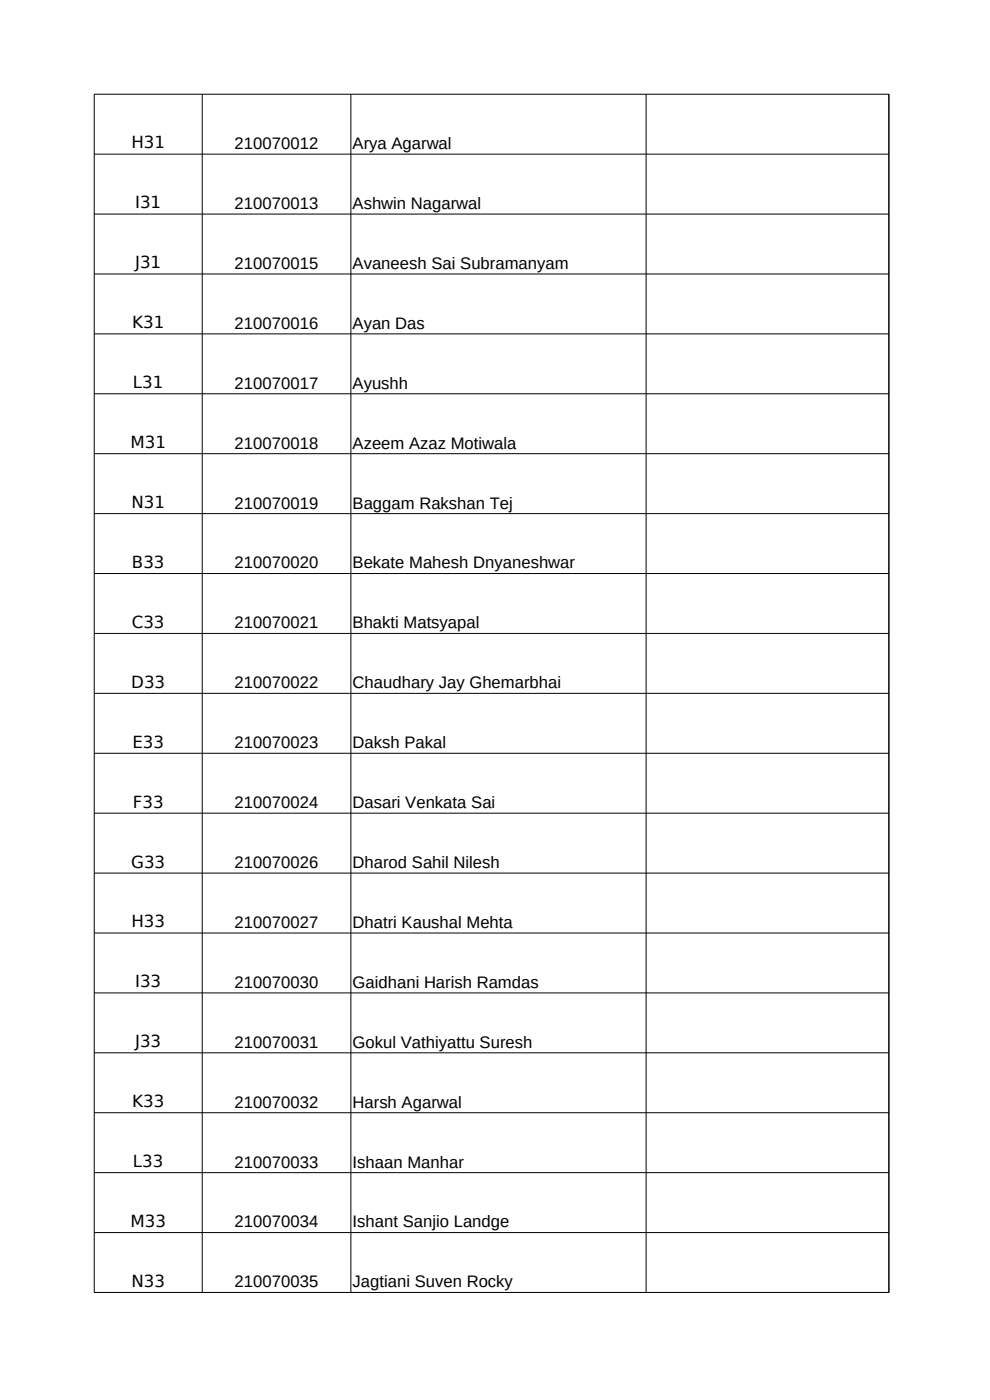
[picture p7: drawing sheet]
<svg xmlns="http://www.w3.org/2000/svg" width="210mm" height="297mm" viewBox="0 0 210 297" stroke-linecap="round" stroke-linejoin="round" font-family="sans-serif">
<defs><g id="words">
<g font-size="3.5">
<text x="27.9" y="31.5">H31</text>
<text x="49.8" y="31.6">210070012</text>
<text x="74.8" y="31.6">Arya Agarwal</text>
<text x="28.7" y="44.2">I31</text>
<text x="49.8" y="44.3">210070013</text>
<text x="74.8" y="44.3">Ashwin Nagarwal</text>
<text x="28.7" y="56.9">J31</text>
<text x="49.8" y="57">210070015</text>
<text x="74.8" y="57">Avaneesh Sai Subramanyam</text>
<text x="28.1" y="69.6">K31</text>
<text x="49.8" y="69.7">210070016</text>
<text x="74.8" y="69.7">Ayan Das</text>
<text x="28.2" y="82.3">L31</text>
<text x="49.8" y="82.4">210070017</text>
<text x="74.8" y="82.4">Ayushh</text>
<text x="27.7" y="95.1">M31</text>
<text x="49.8" y="95.2">210070018</text>
<text x="74.8" y="95.2">Azeem Azaz Motiwala</text>
<text x="27.9" y="107.8">N31</text>
<text x="49.8" y="107.9">210070019</text>
<text x="74.8" y="107.9">Baggam Rakshan Tej</text>
<text x="28" y="120.5">B33</text>
<text x="49.8" y="120.6">210070020</text>
<text x="74.8" y="120.6">Bekate Mahesh Dnyaneshwar</text>
<text x="27.9" y="133.2">C33</text>
<text x="49.8" y="133.3">210070021</text>
<text x="74.8" y="133.3">Bhakti Matsyapal</text>
<text x="27.8" y="145.9">D33</text>
<text x="49.8" y="146">210070022</text>
<text x="74.8" y="146">Chaudhary Jay Ghemarbhai</text>
<text x="28.1" y="158.6">E33</text>
<text x="49.8" y="158.7">210070023</text>
<text x="74.8" y="158.7">Daksh Pakal</text>
<text x="28.2" y="171.3">F33</text>
<text x="49.8" y="171.4">210070024</text>
<text x="74.8" y="171.4">Dasari Venkata Sai</text>
<text x="27.8" y="184">G33</text>
<text x="49.8" y="184.2">210070026</text>
<text x="74.8" y="184.2">Dharod Sahil Nilesh</text>
<text x="27.9" y="196.7">H33</text>
<text x="49.8" y="196.9">210070027</text>
<text x="74.8" y="196.9">Dhatri Kaushal Mehta</text>
<text x="28.7" y="209.4">I33</text>
<text x="49.8" y="209.6">210070030</text>
<text x="74.8" y="209.6">Gaidhani Harish Ramdas</text>
<text x="28.7" y="222.1">J33</text>
<text x="49.8" y="222.3">210070031</text>
<text x="74.8" y="222.3">Gokul Vathiyattu Suresh</text>
<text x="28.1" y="234.9">K33</text>
<text x="49.8" y="235">210070032</text>
<text x="74.8" y="235">Harsh Agarwal</text>
<text x="28.2" y="247.6">L33</text>
<text x="49.8" y="247.7">210070033</text>
<text x="74.8" y="247.7">Ishaan Manhar</text>
<text x="27.7" y="260.3">M33</text>
<text x="49.8" y="260.4">210070034</text>
<text x="74.8" y="260.4">Ishant Sanjio Landge</text>
<text x="27.9" y="273">N33</text>
<text x="49.8" y="273.1">210070035</text>
<text x="74.8" y="273.1">Jagtiani Suven Rocky</text>
</g>
</g></defs>
<g fill="none" stroke="#000" stroke-width=".21">
<path d="M42.9 20v254.2M74.4 20v254.2M137.1 20v254.2M20 32.7h168.6M20 45.4h168.6M20 58.1h168.6M20 70.8h168.6M20 83.5h168.6M20 96.3h168.6M20 109h168.6M20 121.7h168.6M20 134.4h168.6"/>
<path d="M20 147.1h168.6M20 159.8h168.6M20 172.5h168.6M20 185.2h168.6M20 197.9h168.6M20 210.6h168.6M20 223.4h168.6M20 236.1h168.6M20 248.8h168.6M20 261.5h168.6M20 274.2h168.6M20 274.2v-254.2h168.6v254.2"/>
</g>
<use href="#words"/>
</svg>
